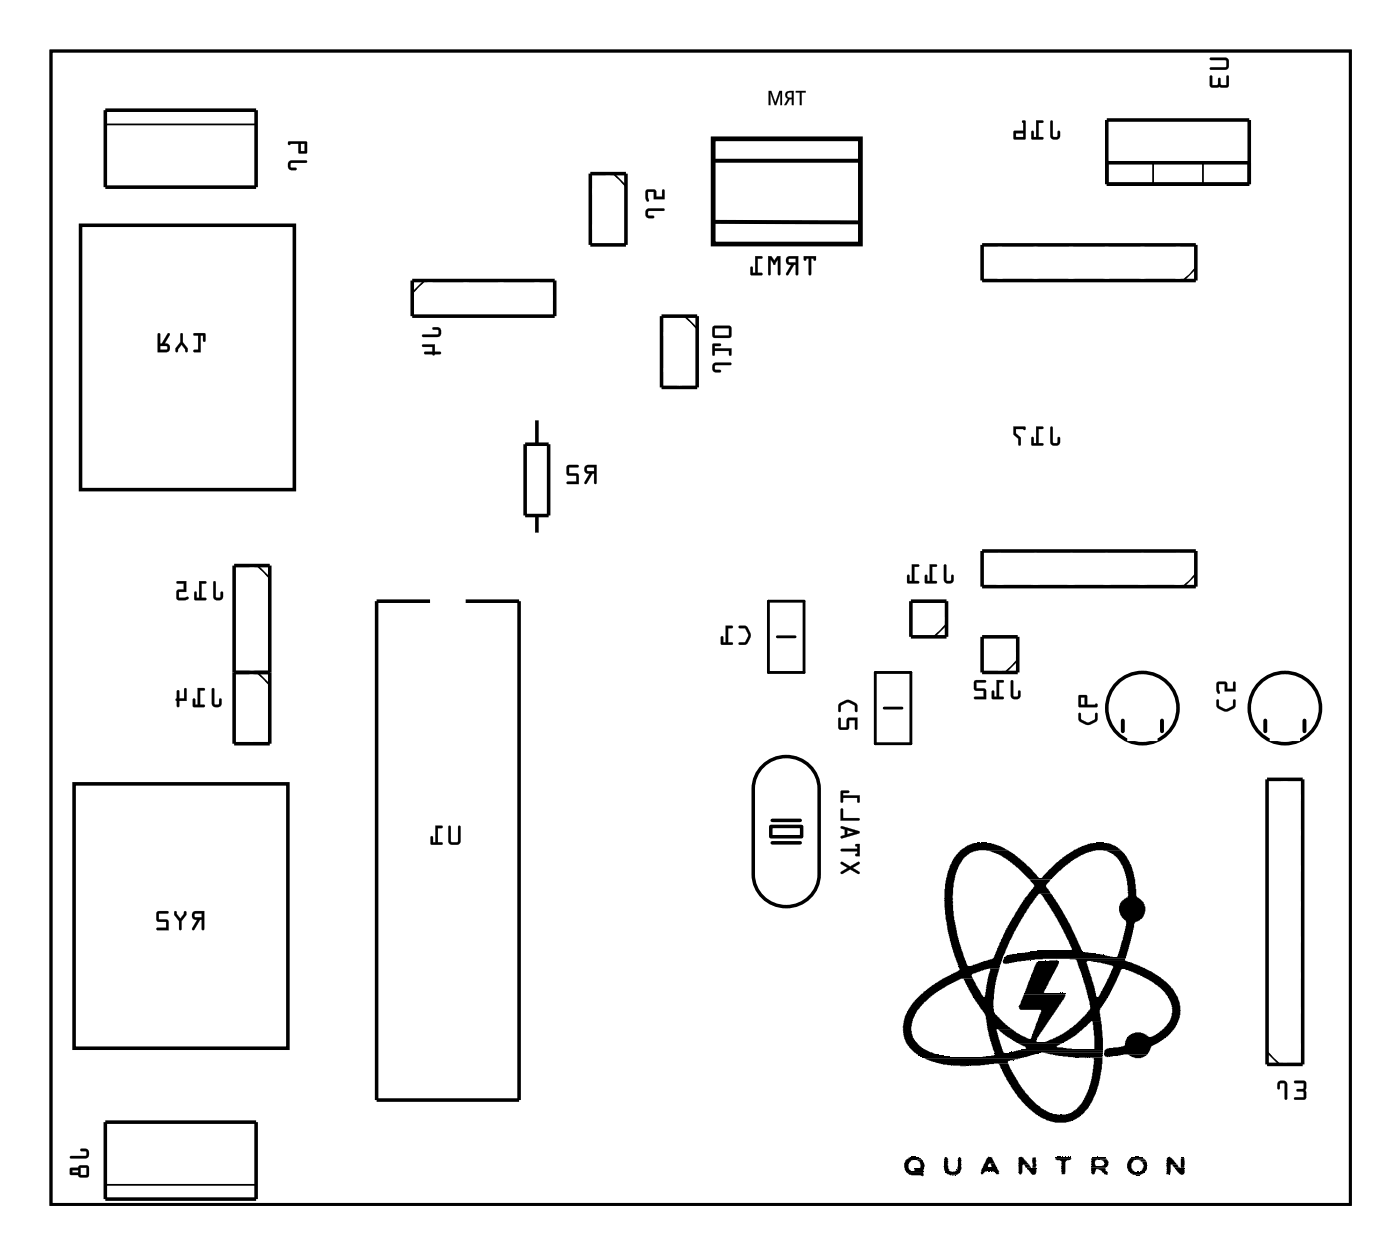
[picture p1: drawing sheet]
<svg xmlns="http://www.w3.org/2000/svg" width="100mm" height="90mm" viewBox="0 0 100 90" stroke-linecap="round" stroke-linejoin="round" font-family="sans-serif">
<path d="M3.6 3.6h92.7v82.3h-92.7zM54.8 42.9h2.5v5h-2.5zM55.4 45.4h1.3M62.4 47.9h2.6v5.1h-2.6zM63.1 50.5h1.2" fill="none" stroke="#000" stroke-width=".2"/>
<g fill="#000">
<path d="M65.4 75.2h1.5zM65.5 75.2h1.6zM65.6 75.2l1.6 .1zM65.6 75.3h1.8zM69 76h.1zM68.7 69.8h.7l.8 1.3h-.8zM69.7 60l.1 .1zM67.9 75.9l2 .1h-1.4zM70 60l.1 .1zM70.2 60v.1zM70.3 60v.1zM69.5 60.1h1.1z"/>
<path d="M68.5 60.6l.8-.5h1.4l1.1 .5h-2l-.6 .2-.5 .4-.5 .8-.2 .9-.1 .8 .1 1.6 .4 1.9 .6 1.7h-.6l-.1-.1-.8-2.5-.1-1.4v-1.5l.2-1.3 .4-.9zM69.4 71.1h1.5zM69.5 71.1h1.4l-.1 .8 .2 .4 .7 .8 .4 .2-1 .1 .3 1.3 .2 .4h-.7l-.4-1.3-.2-1.5zM70.6 69h.7v.1l-.3 .9-.1 1.1h-.7l.2-1.3 .2-.6zM65.3 71.3l.6-.6 .8-.6 1.7-.9v-.3h2.9v.1h-.8l-.5 .2-.7 .3v.1l.1 .2h-.9l-1 .5-1.1 .7-1 1-.3 .6-.1 .6 .1 .8 .6 .7 1 .5h-1.3l-.6-.5-.3-.6-.1-.9 .1-.8 .3-.5zM70.3 60.6h1.6l1.3 1 1 1h-.9l-.7-.8-.8-.5-.6-.4zM71.2 75.8h.7l.2 .6 .8 1.2 1.3 1.4 .7 .3 .7 .2h-1.7l-.4-.4-1.1-1.2-.6-.9zM71.2 73.4h1l.3 .2 .9 .5h-1.3l-.5-.4zM65.9 75.4l6.9 .1-.9 .1v.2l-4.1 .2-1-.2zM73.5 67.8h.1zM69.9 75.4l1-.2 .1-.1h2.8l-.8 .3zM72.1 74.1h1.8z"/>
<path d="M72.2 74.1h1.7l.1 .2h-1.6zM73.4 62.7h1.5l-.3 .4v.2l.3 .4-.9 .1-.5 .7-1.5 2.6-.7 1.8h-2.1l1.7-.6 .9-2.1 .4-.8 .8-1.3h.1v-.1l.7-.8-.1-.2zM73.4 62.6l1.6 .1zM74.2 63.7h.8l.1 .1 1.2 2 .9 2h-.8l-.2-.8-.6-1.2zM74.8 68.5l.6-.1v.1zM74.2 68.5h1.3zM74 68.5l1.5 .1zM73.9 68.6h1.6l-.1 .3-1 1.8 .1 .1h.5h-1.9zM75.6 79.5h.1zM72.6 74.4h3.1l-.3 .2 1.5 .2h-3.9l.2-.1-.1-.1zM75.1 70.8h.8zM73 70.9h3l-.1 .4-.3 .3-1.7 2.5h-.5l.2-.1 .6-2h-1.4l-.2-.3 .2-.2z"/>
<path d="M76.7 75.4h.1zM76.8 75.4h.1zM74.1 79.5l2.9 .1-.6 .4h-1.2l-.6-.1zM72.9 67.9h4.7l.2 .1zM72 68h6.5l.1 .1zM78.2 60l.3 .1zM77.9 72.8h.6l.2 2h-.8h.1v-1zM76.9 75.4h1.7h-1.2zM77.9 75.4h.7v.5l-.3 1.5-.5 1.2-.2 .4-.5 .5h-1.4l.7-.2 .2-.2h.1l.6-.7 .4-.8 .2-.9 .1-1.1v-.2zM72.2 75l.4-.1h6.1v.1h-4.4zM74.4 75h4.3v.3l-.1 .1h-2.1l-1.3-.2zM78.6 60l.1 .1z"/>
<path d="M78 60.1h1zM71.7 68.2l.1-.1h7.2l.3 .1zM74.4 74.3l1.3-.6 1.3-.9 .8-.9-.2-.8h1.4l-.6 .9 .1 .8h-.7l-1 .9-.9 .6zM77.6 71.1h1.4zM74.8 62l1.2-1.1 .9-.5 .7-.2 1.5-.1 .5 .2 .3 .3h-1.8l-.7 .2-.8 .4-.7 .5-.9 .9h-.8zM78.7 60.6h1.3l.3 .4 .5 1.1 .2 1.8 .6 .4 .1 .3-.1 .7-.7 .6-.1 .6-.5 1.7h-.7l.5-1.2 .2-1.2v-.2l-.4-.3-.1-.3 .1-.6 .3-.3 .2-.1 .1-.1-.2-1.3-.2-.8-.4-.7-.3-.2zM76.3 68.3h3.9l.1 .2h-2.8v.1l.7 2.5h-.6l-.2-.9-.6-1.8zM71.6 68.3h8.7h-5.9l-1.9 .2-.8 .2h-.1l-.1-.2zM77.8 68.5h2.5l1 .3 .4 .3h-1.7l-1 2h-.7l.8-1.5 .3-.7zM80.4 73.9l.6-.3h.4l.4 .1 .1 .2zM80.2 69.1h1.6l1 .5 .9 1 .4 .8 .1 1-.4 .8-.6 .7h-1.1l.9-.6 .5-.6 .1-.9-.3-.8-.6-.6-.6-.4-.8-.5zM80.5 75.2h1.3l-.4 .2h-.4z"/>
<path d="M78.8 74.9l.3-.2 1.1-.1v-.4l.2-.2h2.7l-.6 .4a.95 .95 0 0 0-.6 .7l-1.8 .1-1.1 .2a.23 .23 0 0 1-.2-.4zM65.1 82.7h.1zM65 82.4l.2 .1zM65.2 82.7h.1zM65.3 83.2l.1 .1zM64.9 82.5h.7zM64.6 82.6h.2v-.1h.8l.1 .2h-.7l-.2 .3v.3l.2 .2h-.4l-.1-.3v-.3zM65.4 82.7h.4l.1 .3v.3h-.3l.1-.2-.1-.3zM64.6 83.6h1.2l.1 .2h-.9zM65.2 83.3h.7v.1l-.1 .1h-.6zM64.6 83.5l1.3 .1zM65.2 83.3h.7z"/>
<path d="M67.4 82.5h.1l.1 .1v.5l.1 .3 .2 .2h-.5l-.1-.2v-.8zM67.9 83.7l.2 .1h-.2zM67.5 83.6h.9l-.1 .1-.6 .1zM68.4 82.5l.1 .1 .1 .1-.1 .8-.6 .1 .4-.2v-.7zM67.4 83.6h1.1zM70.5 82.5h.3l.2 .4h-.5v.3h-.4zM70.6 82.9h.4l.1 .3h-.4zM70.1 83.2h1zM70 83.2h1.1l.1 .3h-.8h-.2l-.1 .2h-.1zM70.8 83.5h.4l.1 .2h-.3v-.1zM72.7 82.5h.3l.1 .2 .3 .3-.5 .1v.5l-.1 .1-.2-.1v-1zM73 83h.4l.1 .2h-.4z"/>
<path d="M73.6 82.5h.3v.7h-.3l.1-.2-.1-.1zM73.2 83.2l.7 .1zM73.3 83.3h.6v.4h-.3zM75.6 82.4v.1zM75.3 82.5h.7zM76 82.5h.4zM75.3 82.5l1.1 .1zM75.3 82.6h1.1v.1h-.3l-.1 .1-.1 .9h-.2v-.9l-.4-.1zM78.3 82.7h.1zM78.3 82.5h.4zM77.9 82.5l.9 .1zM77.8 82.6h1l.1 .1h-.7l-.1 .1v.3l.1 .1h-.4z"/>
<path d="M78.3 83.3h.5v.2l.2 .1v.1h-.3l-.2-.3zM77.8 83.2h1.1l-.1 .1h-.6l-.1 .4h-.2l-.1-.1zM77.8 83.2h1.1zM78.5 82.7h.5l.1 .2-.1 .3h-.7l.4-.1 .1-.1-.1-.3zM81 82.4l.1 .1zM81.1 83.7l.2 .1zM80.8 82.5h.6zM80.7 82.5l.8 .1zM80.6 82.6h.9h.1l-.8 .1-.1 .2v.4l.3 .3h-.5l-.1-.3v-.4zM80.6 83.6h1l-.2 .1-.4 .1zM80.6 83.6h1zM81.3 83.5l.3 .1z"/>
<path d="M81.2 82.7h.5v.1h-.3zM81.4 82.8h.4v.1v.5l-.1 .1h-.3l.2-.3zM83.3 82.5h.2l.4 .4v.1h-.4v.6l-.2 .1h-.1v-1zM83.6 83h.4v.2h.2h-.5zM84.3 82.5h.1zM84.2 82.5l.2 .1zM84.2 82.6h.3l-.1 .6h-.2zM83.8 83.2l.7 .1zM83.8 83.3h.7l-.1 .4h-.3z"/>
<path d="M20.6 11.5v.5l.2 .1h.3l.1-.1h-.1l-.4-.1 .1-.3h1l.1-.1-.1-.1h-1zM20.6 10.1v.2h.1h.6v.6h.6l-.1-.8zM21.5 10.3h.2v.5h-.2z"/>
<path d="M20.6 11.5l-.1 .2 .1 .4h.5a.1 .1 0 0 0 .1-.1 .1 .1 0 0 0-.1-.1h-.4v-.3h1.1a.1 .1 0 0 0 .1-.1 .1 .1 0 0 0-.1-.1h-1zM20.6 11.5l.2-.1h1l.1 .1-.1 .1h-1l-.1 .3 .4 .1v.1h-.3l-.2-.1zM20.6 10.1l-.1 .2a.09 .09 0 0 0 .1 0 .09 .09 0 0 0 .1 0h.6v.6h.6l-.1-.8zM20.6 10.1h1.2l.1 .8h-.6v-.7h-.6l-.1 .1zM21.5 10.3h.2v.5h-.2zM21.4 10.2v.6h.3v-.6z"/>
<path d="M46.1 14.9l-.1 .5 .3 .2 .3-.1h.1l-.1-.1h-.4l.1-.4h1l.1-.1h-.1h-1zM46.1 13.6l-.1 .5a.15 .15 0 0 0 .1 .2 .15 .15 0 0 0 .2-.1l-.1-.5h.4v.5h.8v-.6h-.2v.4h-.4v-.4l-.1-.1z"/>
<path d="M46.1 14.9l-.1 .2 .1 .4 .5 .1a.1 .1 0 0 0 .1-.1 .1 .1 0 0 0-.1-.1l-.4-.1v-.2l1.1-.1a.1 .1 0 0 0 .1-.1 .1 .1 0 0 0-.1-.1h-1zM46.1 14.9h.2h1h.1l-.1 .1h-1l-.1 .4 .4 .1h-.3l-.2-.1zM46.1 13.5l-.1 .6 .1 .2a.1 .1 0 0 0 .1 .1 .11 .11 0 0 0 .1-.2l-.1-.5h.4v.5h.8v-.6a.1 .1 0 0 0-.1-.1 .1 .1 0 0 0-.1 .1v.4h-.4v-.4l-.1-.1zM46.1 13.6l.6-.1 .1 .1v.4h.4v-.4l.1-.1 .1 .7h-.8v-.5h-.4l.1 .6-.2 .1-.1-.3z"/>
<path d="M56.8 6.5v.1h.2v.9h.2v-.9h.3v-.1zM56.1 6.6a.29 .29 0 0 0 .1 .4l-.3 .5h.2l.2-.4h.2v.4h.1v-1zM56.2 6.6h.3v.4l-.3-.1zM54.8 6.5v1h.1v-.9l.3 .9h.2l.3-.9-.1 .9h.2v-1h-.2l-.3 .8-.3-.8z"/>
<path d="M56.7 6.5v.1h.3v.9h.2v-.9h.3v-.1zM56.8 6.5h.7v.1h-.3v.9h-.2v-.9h-.2zM56.1 6.5a.28 .28 0 0 0 .1 .5l-.3 .5h.2l.2-.4h.2v.4h.1v-1zM56.1 6.6l.5-.1v1h-.1v-.4h-.2l-.2 .4h-.2l.3-.5h-.1a.28 .28 0 0 1 0-.4zM56.2 6.6h.3v.4l-.3-.1zM56.2 6.6v.3l.3 .1v-.4zM54.8 6.5v1h.1v-.9l.3 .9h.2l.3-.9-.1 .9h.2v-1h-.2l-.3 .8-.3-.8zM54.8 6.5h.2l.3 .8 .3-.8h.2v1h-.2l.1-.9-.3 .9h-.2l-.3-.9v.9h-.1z"/>
<path d="M57.3 18.3l.1 .3h.1v-.2h.2v1.1l.1 .1v-1.2h.2v.2h.1l.1-.3zM56.1 18.3a.32 .32 0 0 0 0 .4 .32 .32 0 0 0 .3 .2l-.3 .7h.1l.4-.7h.1v.6l.2 .1v-1.3zM56.3 18.5l.4-.1v.3h-.4zM54.8 18.3v1.3l.2-.1v-1l.1 .2a.11 .11 0 0 0 .1 .2 .11 .11 0 0 0 .1-.2l.2-.2v1l.1 .1v-1.3h-.2l-.2 .3-.2-.3zM53.9 18.3v1.1h-.2v-.3l-.1-.1-.1 .6h.8v-.1l-.3-.1v-1h.3l.1-.1z"/>
<path d="M57.3 18.3v.2a.1 .1 0 0 0 .1 .1 .11 .11 0 0 0 .1-.2h.2v1.1a.1 .1 0 0 0 .1 .1 .1 .1 0 0 0 .1-.1l-.1-1.1h.2a.11 .11 0 0 0 0 .2 .11 .11 0 0 0 .2-.1v-.2zM57.3 18.3h.9l-.1 .3-.1-.2h-.2v1.2l-.1-.1v-1.1h-.2l-.1 .2zM56.1 18.3a.32 .32 0 0 0 0 .4 .32 .32 0 0 0 .3 .2l-.3 .6a.1 .1 0 0 0 0 .1 .1 .1 0 0 0 .1 0l.4-.7h.1v.6a.1 .1 0 0 0 .1 .1 .1 .1 0 0 0 .1-.1v-1.2h-.6zM56.1 18.3h.8v1.3l-.1-.1v-.6h-.2l-.4 .7h-.1l.3-.7a.31 .31 0 0 1-.3-.2 .31 .31 0 0 1 0-.4zM56.3 18.5l.4-.1v.3h-.4zM56.2 18.5l.1 .2h.5v-.3zM54.8 18.3v1.2a.1 .1 0 0 0 .1 .1 .1 .1 0 0 0 .1-.1v-1l.1 .2a.11 .11 0 0 0 .1 .2 .11 .11 0 0 0 .1-.2l.2-.2v1a.1 .1 0 0 0 .1 .1 .1 .1 0 0 0 .1-.1v-1.2h-.3l-.2 .3-.2-.3zM54.8 18.3h.2l.2 .3 .2-.3h.2v1.3l-.1-.1v-1l-.3 .4-.3-.4v1v.1h-.1zM53.8 18.3l.1 1.1h-.2v-.3a.1 .1 0 0 0-.1-.1 .1 .1 0 0 0-.1 .1v.5h.8a.1 .1 0 0 0 .1-.1 .1 .1 0 0 0-.1-.1h-.3v-1h.3a.1 .1 0 0 0 .1 0 .1 .1 0 0 0-.1-.1zM53.9 18.3h.5l-.1 .1h-.3v1.1h.3v.1h-.8l.1-.6 .1 .1v.4h.2z"/>
<path d="M74.9 8.6v1.1a.36 .36 0 0 0 .3 .3 .36 .36 0 0 0 .4-.3v-.3l-.1-.1-.1 .1v.3h-.3v-1zM73.9 8.6v1.2h-.2v-.4l-.1-.1-.1 .6h.9v-.1h-.3v-1h.3v-.2zM72.9 8.6l.1 .7-.7 .1v.5h.8v-1.2v-.1zM72.4 9.5h.6v.3h-.6z"/>
<path d="M74.9 8.6v1.1a.37 .37 0 0 0 .3 .3 .37 .37 0 0 0 .4-.3v-.3a.1 .1 0 0 0-.1-.1 .1 .1 0 0 0-.1 .1v.3h-.3v-1zM74.9 8.6l.2 .1v1l.3 .1 .1-.5 .1 .1v.3a.35 .35 0 0 1-.4 .2 .35 .35 0 0 1-.3-.2zM73.9 8.6v1.2h-.2v-.4a.1 .1 0 0 0-.1-.1 .1 .1 0 0 0-.1 .1l.1 .5 .7 .1a.1 .1 0 0 0 .1-.1 .1 .1 0 0 0-.1-.1h-.2v-1h.2a.1 .1 0 0 0 .1-.1 .1 .1 0 0 0-.1-.1zM73.9 8.6h.5v.1l-.3 .1v1h.3v.1h-.8v-.6l.1 .1v.4h.2zM72.9 8.6l.1 .7h-.7v.6h.8l.1-1.2-.1-.1zM72.9 8.6l.2 .1v1.2h-.8v-.5l.7-.1zM72.4 9.5h.6v.3h-.6zM72.4 9.5v.3h.6v-.3z"/>
<path d="M86.3 4.1v.2h1.1l.1 .1-.1 .4h-1l-.1 .1v.1h1.1l.2-.2v-.5l-.1-.2zM86.3 5.4v.7l.1 .1h.6h.5l.1-.1v-.7l-.1 .1v.6l-.4-.1-.1-.4v-.1l-.1 .1-.1 .4-.4 .1v-.7z"/>
<path d="M86.3 4.1v.2h1.1v.1v.4h-1a.1 .1 0 0 0-.1 .1 .1 .1 0 0 0 .1 .1h1.1l.1-.2v-.4v-.2l-.2-.1zM86.3 4.1h1.2l.1 .2v.5l-.2 .2h-1.1v-.1l.1-.1h1l.1-.4-.1-.1h-1.1zM86.3 5.4v.7l.1 .2 .6-.1h.5l.1-.1v-.6a.1 .1 0 0 0-.1-.1 .1 .1 0 0 0-.1 .1l.1 .6-.4-.1-.1-.4a.1 .1 0 0 0 0-.1 .1 .1 0 0 0-.1 .1l-.1 .4-.4 .1v-.7zM86.3 5.4h.1v.7l.4-.1 .1-.4h.1l.1 .4 .4 .1v-.6l.1-.1v.7l-.1 .1h-.5h-.6l-.1-.1z"/>
<path d="M3.6 3.6v82.3h92.7v-82.3zM3.6 3.6h92.7v82.3h-92.7z"/>
<path d="M11.3 23.8l-.1 1.3h.6a.32 .32 0 0 0 .3-.4 .32 .32 0 0 0-.4-.2l.4-.6a.1 .1 0 0 0 0-.1 .1 .1 0 0 0-.2 0l-.4 .7h-.1v-.7zM11.3 23.8h.1v.7h.1l.4-.7h.2l-.4 .7a.31 .31 0 0 1 .4 .2 .31 .31 0 0 1-.3 .4h-.6zM11.4 24.7h.5v.2h-.5zM11.4 24.7v.2h.5v-.2zM12.9 23.8v.6l-.4 .4v.2a.1 .1 0 0 0 .1 .1 .1 .1 0 0 0 .1-.1v-.1l.3-.3 .2 .3v.1a.1 .1 0 0 0 .1 .1 .1 .1 0 0 0 .1-.1v-.2l-.4-.4v-.6zM12.9 23.8h.1v.6l.4 .4-.1 .3h-.1v-.2l-.2-.3-.3 .3v.2h-.2v-.3l.4-.4zM13.8 23.8v.1h.3v1h-.2a.1 .1 0 0 0-.1 .1 .1 .1 0 0 0 .1 .1h.4v-1.2h.2v.4a.1 .1 0 0 0 .1 .1 .1 .1 0 0 0 .1-.1l-.1-.6zM13.8 23.8h.8v.6l-.1-.1v-.4h-.2v1.2h-.5v-.2h.3v-1h-.3z"/>
<path d="M11.3 23.8l-.1 1.3h.6a.31 .31 0 0 0 .3-.4 .31 .31 0 0 0-.4-.2l.4-.7h-.1l-.5 .7h-.1v-.7zM11.4 24.7h.5v.2h-.5zM12.9 23.8v.6l-.4 .4v.3h.2v-.2l.3-.3 .2 .3v.2h.1l.1-.3-.4-.4v-.6zM13.8 23.8v.1h.3v1h-.3v.2h.5v-1.2h.2v.4l.1 .1v-.6z"/>
<path d="M30.1 23.9l.1 .1h1a.36 .36 0 0 0 .3-.3 .36 .36 0 0 0-.3-.4h-.3l-.1 .1 .1 .1h.4l-.1 .3zM30.1 24.6v.1h.7v.4h-.5v.1l.5 .1h.1h.1l.4-.1v-.1h-.4v-.5z"/>
<path d="M30.1 23.9l.1 .1h1a.37 .37 0 0 0 .3-.3 .37 .37 0 0 0-.3-.4h-.3a.1 .1 0 0 0-.1 .1 .1 .1 0 0 0 .1 .1h.3v.3zM30.1 23.9l1.1-.1 .1-.3-.5-.1 .1-.1h.3a.35 .35 0 0 1 .3 .4 .35 .35 0 0 1-.3 .3h-1zM30.1 24.6v.1h.7v.4h-.5a.1 .1 0 0 0-.1 .1 .1 .1 0 0 0 .1 .1h.5a.09 .09 0 0 0 .1 0 .09 .09 0 0 0 .1 0h.4a.1 .1 0 0 0 .1-.1 .1 .1 0 0 0-.1-.1h-.4v-.6zM30.1 24.6h.9v.5h.4v.1h-.4l-.1 .1-.1-.1h-.5v-.1h.5v-.4h-.7z"/>
<path d="M41.8 33.2a.32 .32 0 0 0-.1 .4 .32 .32 0 0 0 .3 .2l-.3 .7h.1l.4-.7h.2v.6l.1 .1v-1.4zM41.9 33.3h.5v.3h-.5zM40.5 33.2l-.1 .6 .2 .1h.5v.4h-.6l-.1 .2h.9l-.1-.7-.6-.1v-.4h.6l.1-.1z"/>
<path d="M41.7 33.2a.32 .32 0 0 0 0 .4 .32 .32 0 0 0 .3 .2l-.3 .6a.1 .1 0 0 0 0 .1 .1 .1 0 0 0 .1 0l.4-.7h.2v.6a.1 .1 0 0 0 .1 .1 .1 .1 0 0 0 .1-.1v-1.3h-.7zM41.8 33.2l.7-.1v1.4l-.1-.1v-.6h-.2l-.4 .7-.1-.1 .4-.6a.31 .31 0 0 1-.4-.2 .31 .31 0 0 1 .1-.4zM41.9 33.4l.5-.1v.3h-.5zM41.9 33.3v.3h.5v-.3zM40.4 33.2v.7h.7v.4h-.6a.1 .1 0 0 0-.1 .1 .1 .1 0 0 0 .1 .1h.8l-.1-.7-.6-.1v-.4h.6a.1 .1 0 0 0 .1-.1 .1 .1 0 0 0-.1-.1zM40.5 33.2h.8l-.1 .1h-.6v.4l.6 .1 .1 .7-.9-.1 .1-.1h.6v-.4h-.5l-.2-.1z"/>
<path d="M50.9 25.9l-.1 .5 .3 .1h.3v-.1l-.4-.1v-.3h1.1l.1-.1-.1-.1h-1zM50.8 24.5l.1 .9 .1-.1v-.3h1v.3h.2v-.5h-1.2v-.1h.4v-.2zM50.9 23.3l-.1 .6 .1 .2h1.1l.1-.1 .1-.6-.1-.2zM51 23.4h1v.5h-1z"/>
<path d="M50.9 25.9l-.1 .2 .1 .4 .4 .1a.1 .1 0 0 0 .1-.1 .1 .1 0 0 0-.1-.1l-.3-.1v-.2l1.1-.1a.1 .1 0 0 0 .1-.1 .1 .1 0 0 0-.1-.1h-1zM50.9 25.9h.2h1h.1l-.1 .1h-1.1v.3l.4 .2h-.3l-.3-.1zM50.8 24.5v.8a.1 .1 0 0 0 .1 .1 .1 .1 0 0 0 .1-.1v-.3h1v.3a.1 .1 0 0 0 .1 .1 .1 .1 0 0 0 .1-.1v-.5h-1.2v-.1h.3a.1 .1 0 0 0 .1-.1 .1 .1 0 0 0-.1-.1zM50.8 24.5h.6v.2h-.4v.1h1.2l-.1 .5h-.1v-.3h-1v.3h-.1zM50.8 23.3v.6l.1 .2h1.1l.2-.1v-.6l-.1-.2zM50.9 23.3l1.1-.1 .2 .2-.1 .6-.1 .1h-1.1l-.1-.2zM51 23.4h1v.5h-1zM51 23.4v.5h1v-.5z"/>
<path d="M74.9 30.4v1.1a.36 .36 0 0 0 .3 .3 .36 .36 0 0 0 .4-.3v-.3l-.1-.1-.1 .1v.4l-.3-.1v-1zM73.9 30.4v1.2h-.2v-.4h-.1l-.1 .5 .9 .1v-.2h-.3v-1h.3v-.1zM72.3 30.4v.6l.3 .3v.4l.1 .1 .1-.6-.4-.3v-.3h.6l.1 .1v-.2z"/>
<path d="M74.9 30.4v1.1a.37 .37 0 0 0 .3 .3 .37 .37 0 0 0 .4-.3v-.3a.1 .1 0 0 0-.1-.1 .1 .1 0 0 0-.1 .1v.4h-.3v-1.1zM74.9 30.4l.2 .1v1l.3 .1 .1-.4h.1v.3a.35 .35 0 0 1-.4 .3 .35 .35 0 0 1-.3-.3zM73.9 30.4v1.2h-.2v-.4a.1 .1 0 0 0-.1-.1 .1 .1 0 0 0-.1 .1l.1 .5 .7 .1a.1 .1 0 0 0 .1-.1 .1 .1 0 0 0-.1-.1h-.2v-1h.2a.1 .1 0 0 0 .1-.1 .1 .1 0 0 0-.1-.1zM73.9 30.4l.5 .1v.1h-.3v1h.3v.2l-.8-.1v-.5h.1v.4h.2zM72.3 30.4v.6l.3 .3v.4a.1 .1 0 0 0 .1 .1 .1 .1 0 0 0 .1-.1v-.5l-.4-.3v-.3h.6l.1 .1v-.2zM72.3 30.4l.8 .1v.1h-.1h-.6v.3l.4 .3-.1 .6-.1-.1v-.4l-.3-.3z"/>
<path d="M15.1 49.1v1a.36 .36 0 0 0 .4 .3 .36 .36 0 0 0 .3-.3v-.3h-.1h-.1v.4h-.3v-1.1zM14.1 49v1.2h-.2v-.4h-.1v.6h.8v-.2h-.3v-1h.3v-.1zM12.6 49.2v.6l-.1 .1 .2 .5h.1v-.4h.5v-.9h-.2v.7h-.3v-.6z"/>
<path d="M15.1 49.1v1a.37 .37 0 0 0 .4 .3 .37 .37 0 0 0 .3-.3v-.2a.1 .1 0 0 0-.1-.1 .1 .1 0 0 0-.1 .1v.3h-.3v-1.1zM15.1 49.1h.2v1.1h.3l.1-.4h.1v.3a.35 .35 0 0 1-.3 .3 .35 .35 0 0 1-.4-.3zM14.1 49v1.2h-.2v-.3a.1 .1 0 0 0-.1-.1 .1 .1 0 0 0-.1 .1l.1 .5h.7a.1 .1 0 0 0 .1-.1 .1 .1 0 0 0-.1-.1h-.2v-1h.2a.1 .1 0 0 0 .1-.1 .1 .1 0 0 0-.1-.1zM14.1 49l.5 .1v.1h-.3v1h.3v.2h-.8v-.6h.1v.4h.2zM12.6 49.2v.6a.09 .09 0 0 0-.1 .1 .09 .09 0 0 0 .1 .1v.3a.1 .1 0 0 0 .1 .1 .1 .1 0 0 0 .1-.1v-.3h.5v-.9a.1 .1 0 0 0-.1-.1 .1 .1 0 0 0-.1 .1v.7h-.3v-.6zM12.6 49.2l.2 .1v.5h.3v-.7h.1h.1v.9h-.5v.3l-.1 .1-.2-.5 .1-.1z"/>
<path d="M15.2 41.5v1a.36 .36 0 0 0 .4 .3 .36 .36 0 0 0 .3-.3v-.3h-.1h-.1v.4h-.3v-1.1zM14.2 41.4v1.2h-.2v-.4h-.1v.5l.8 .1v-.2h-.3v-1h.3v-.1zM12.6 41.5v.1h.5v.4l-.5 .1v.6l.2 .1h.4a.15 .15 0 0 0 .2 0 .16 .16 0 0 0-.1-.3l-.5 .1v-.4h.5v-.8z"/>
<path d="M15.2 41.4v1.1a.37 .37 0 0 0 .4 .3 .37 .37 0 0 0 .3-.3v-.2a.1 .1 0 0 0-.1-.1 .1 .1 0 0 0-.1 .1v.3h-.3v-1.1zM15.2 41.5h.2v1.1h.3l.1-.4h.1v.3a.35 .35 0 0 1-.3 .3 .35 .35 0 0 1-.4-.3zM14.2 41.4v1.2h-.2v-.3a.1 .1 0 0 0-.1-.1 .1 .1 0 0 0-.1 .1l.1 .5h.7a.1 .1 0 0 0 .1-.1 .1 .1 0 0 0-.1-.1h-.2v-1h.2a.1 .1 0 0 0 .1-.1 .1 .1 0 0 0-.1-.1zM14.2 41.4l.5 .1v.1h-.3v1h.3v.2l-.8-.1v-.5h.1v.4h.2zM12.6 41.4v.2h.5v.4l-.5 .1v.6l.2 .1 .6-.1a.1 .1 0 0 0 .1-.1 .11 .11 0 0 0-.2-.1l-.5 .1v-.4h.5v-.8zM12.6 41.5l.7-.1v.8h-.6v.4l.7-.1v.1v.1l-.6 .1-.2-.1v-.6l.5-.1v-.4h-.5z"/>
<path d="M32 58.9v1.2l.1 .1h.6l.1-.2v-1.1h-.1v1.1h-.5h-.1v-1.1zM31 58.9v1.1h-.1v-.3l-.1-.1-.1 .6h.8v-.1l-.3-.1v-1h.3l.1-.1z"/>
<path d="M32 58.9v1.1v.1l.2 .1h.5l.1-.1 .1-1.2a.1 .1 0 0 0-.1 0 .1 .1 0 0 0-.1 0v1.1h-.5v-1.1zM32 58.9h.1v1.1l.1 .1 .5-.1v-1.1h.1v1.1l-.1 .2h-.6l-.1-.1zM31 58.9v1.1h-.1v-.3a.1 .1 0 0 0-.1-.1 .1 .1 0 0 0-.1 .1v.5h.8a.1 .1 0 0 0 .1-.1 .1 .1 0 0 0-.1-.1h-.3v-1h.3a.1 .1 0 0 0 .1-.1 .1 .1 0 0 0-.1 0zM31 58.9h.6l-.1 .1h-.3v1.1h.3v.1h-.8l.1-.6 .1 .1v.4h.2z"/>
<path d="M52.7 44.6v.2h.4l.3 .5-.3 .5h-.4v.1l.1 .1a.6 .6 0 0 0 .7-.6v-.3l-.2-.4-.2-.1zM51.7 44.6v1.2h-.1v-.4h-.1l-.1 .5 .8 .1v-.2h-.3v-1h.3l.1-.1z"/>
<path d="M52.7 44.6v.2h.4l.3 .5-.3 .5h-.3a.1 .1 0 0 0-.1 .1 .1 .1 0 0 0 .1 .1l.5-.1 .2-.6-.3-.7zM52.7 44.6l.5 .1 .3 .4a.83 .83 0 0 1-.3 .8l-.4 .1-.1-.1v-.1h.4l.2-.4v-.2l-.2-.4h-.4zM51.7 44.6v1.2h-.1v-.4a.1 .1 0 0 0-.1-.1 .1 .1 0 0 0-.1 .1v.5l.8 .1a.1 .1 0 0 0 .1-.1 .1 .1 0 0 0-.1-.1h-.3v-1h.3a.1 .1 0 0 0 .1-.1 .1 .1 0 0 0-.1-.1zM51.7 44.6l.6 .1-.1 .1h-.3v1h.3v.2l-.8-.1 .1-.5h.1v.4h.2z"/>
<path d="M59.9 50.1l-.1 .2v.5l.2-.1v-.4l.5-.2 .5 .2v.4l.1 .1v-.1a.6 .6 0 0 0-.5-.8h-.3zM59.8 51.2v.7l.1 .1h.6v-.7h.5v.7h.1v-.8h-.7v.7h-.4v-.7z"/>
<path d="M59.9 50.1l-.1 .6a.1 .1 0 0 0 .1 .1 .1 .1 0 0 0 .1-.1v-.4l.5-.2 .4 .2 .1 .4a.1 .1 0 0 0 .1 .1 .1 .1 0 0 0 .1-.1l-.1-.5-.5-.3h-.2zM59.9 50.2l.4-.3a.83 .83 0 0 1 .8 .4v.4v.1l-.1-.1v-.4l-.4-.2h-.2l-.4 .2-.1 .4v.1l-.1-.1v-.4zM59.8 51.2v.7l.1 .1h.6v-.7h.5v.6a.1 .1 0 0 0 .1 .1 .1 .1 0 0 0 .1-.1v-.7h-.8v.7h-.4v-.7zM59.8 51.2h.1v.7h.5v-.7h.7v.8h-.1v-.7h-.5v.7h-.6l-.1-.1z"/>
<path d="M67.3 40.3v1a.36 .36 0 0 0 .4 .3 .36 .36 0 0 0 .3-.3v-.3h-.1h-.1v.4h-.3v-1.1zM66.3 40.2v1.2h-.2v-.4h-.1v.5l.8 .1v-.2h-.3v-1h.3v-.1zM65 40.2v1.2h-.1v-.4h-.2v.5l.8 .1v-.2h-.3v-1h.3v-.1z"/>
<path d="M67.3 40.2v1.1a.37 .37 0 0 0 .4 .3 .37 .37 0 0 0 .3-.3v-.2a.1 .1 0 0 0-.1-.1 .1 .1 0 0 0-.1 .1v.3h-.3v-1.1zM67.3 40.3h.2v1.1h.3l.1-.4h.1v.3a.35 .35 0 0 1-.3 .3 .35 .35 0 0 1-.4-.3zM66.3 40.2v1.2h-.2v-.3a.1 .1 0 0 0-.1-.1 .1 .1 0 0 0-.1 .1l.1 .5h.7a.1 .1 0 0 0 .1-.1 .1 .1 0 0 0-.1-.1h-.2v-1h.2a.1 .1 0 0 0 .1-.1 .1 .1 0 0 0-.1-.1zM66.3 40.2l.5 .1v.1h-.3v1h.3v.2l-.8-.1v-.5h.1v.4h.2zM65 40.2v1.2h-.1v-.3a.1 .1 0 0 0-.1-.1 .1 .1 0 0 0-.1 .1v.5h.8a.1 .1 0 0 0 .1-.1 .1 .1 0 0 0-.1-.1h-.3v-1h.3a.1 .1 0 0 0 .1-.1 .1 .1 0 0 0-.1-.1zM65 40.2l.5 .1v.1h-.3v1h.3v.2l-.8-.1v-.5h.1l.1 .4h.1z"/>
<path d="M72.1 48.5v1.1a.36 .36 0 0 0 .3 .3 .36 .36 0 0 0 .4-.3v-.3l-.1-.1-.1 .1v.3h-.3v-1zM71.1 48.5v1.2h-.2v-.4l-.1-.1-.1 .6h.8v-.1h-.3v-1l.3-.1 .1-.1zM69.5 48.5v.6l.1 .1h.5v.5h-.6v.1h.8v-.7h-.7v-.4h.6l.1-.2z"/>
<path d="M72.1 48.5v1.1a.37 .37 0 0 0 .3 .3 .37 .37 0 0 0 .4-.3v-.3a.1 .1 0 0 0-.1-.1 .1 .1 0 0 0-.1 .1v.3h-.3v-1zM72.1 48.5l.1 .1 .1 1h.3l.1-.4 .1 .1v.3a.35 .35 0 0 1-.4 .2 .35 .35 0 0 1-.3-.2zM71.1 48.5v1.2h-.2v-.4a.1 .1 0 0 0-.1-.1 .1 .1 0 0 0-.1 .1v.5l.8 .1a.1 .1 0 0 0 .1-.1 .1 .1 0 0 0-.1-.1h-.3v-1h.3a.1 .1 0 0 0 .1-.1 .1 .1 0 0 0-.1-.1zM71.1 48.5h.5l-.1 .1h-.3v1.1h.3v.1h-.8l.1-.6 .1 .1v.4h.2zM69.5 48.5v.7h.6v.5h-.6a.1 .1 0 0 0-.1 .1 .1 .1 0 0 0 .1 .1h.8v-.8h-.7v-.4h.6a.1 .1 0 0 0 .1-.1 .1 .1 0 0 0-.1-.1zM69.5 48.5h.8l-.1 .1h-.6v.5h.7v.7h-.8v-.1h.7v-.5h-.6l-.1-.1z"/>
<path d="M76.9 50.8v.1a.6 .6 0 0 0 .6 .8l.3-.1 .4-.2 .1-.5h-.2v.4l-.5 .2-.5-.2v-.4zM76.9 49.6l.1 .8h1.3l-.1-.2h-.1h-.6v-.6zM77.1 49.7h.3v.5h-.3z"/>
<path d="M76.9 50.8v.6l.7 .3 .6-.3 .1-.5a.1 .1 0 0 0-.1-.1 .1 .1 0 0 0-.1 .1v.4l-.5 .2-.5-.2v-.4zM76.9 50.8l.2 .1v.4l.5 .2 .5-.2v-.4l.1-.1v.6l-.4 .2a.83 .83 0 0 1-.9-.3zM76.9 49.6l.1 .8h1.2l.1-.2a.09 .09 0 0 0-.1-.1 .09 .09 0 0 0-.1 .1h-.6v-.7zM76.9 49.6h.6v.6h.6h.1l.1 .2h-1.3zM77.1 49.7h.3v.5h-.3zM77.1 49.7v.5h.3v-.5z"/>
<path d="M86.8 49.9h-.1a.6 .6 0 0 0 .6 .8h.3l.4-.2 .1-.6h-.2v.4l-.5 .3-.5-.3v-.4zM86.8 48.6l-.1 .6a.15 .15 0 0 0 .1 .2 .15 .15 0 0 0 .2-.1l-.1-.5h.4v.5h.8v-.7h-.2v.5h-.4v-.4l-.1-.1z"/>
<path d="M86.8 49.9v.5l.6 .3 .6-.2 .1-.6a.1 .1 0 0 0-.1-.1 .1 .1 0 0 0-.1 .1v.4l-.5 .2-.5-.2v-.4zM86.8 49.9h.1v.4l.5 .3 .5-.3v-.4h.2v.5l-.5 .3a.83 .83 0 0 1-.8-.4zM86.8 48.6l-.1 .6 .1 .2a.1 .1 0 0 0 .1 .1 .11 .11 0 0 0 .1-.2l-.1-.5h.4v.5h.8v-.6a.1 .1 0 0 0-.1-.1 .1 .1 0 0 0-.1 .1v.4h-.4v-.4l-.1-.1zM86.8 48.6h.6l.1 .1v.4h.4v-.5h.1l.1 .7h-.8v-.5h-.4l.1 .6h-.1l-.1-.2z"/>
<path d="M13.8 65a.32 .32 0 0 0-.1 .4 .32 .32 0 0 0 .4 .2l-.4 .7h.1l.5-.7h.1v.6l.1 .1 .1-1.4zM13.9 65.1h.5v.3h-.5zM12.4 65v.2l.4 .5v.5l.1 .1v-.6l.4-.5v-.2h-.2v.2l-.2 .3-.3-.3v-.2zM11.2 65v.6l.1 .1h.5v.4h-.6v.2h.8v-.7l-.7-.1v-.4h.6l.1-.1z"/>
<path d="M13.8 65a.32 .32 0 0 0-.1 .4 .32 .32 0 0 0 .4 .2l-.4 .6a.1 .1 0 0 0 0 .1 .1 .1 0 0 0 .2 0l.4-.7h.1v.6a.1 .1 0 0 0 .1 .1 .1 .1 0 0 0 .1-.1v-1.3h-.6zM13.8 65l.8-.1-.1 1.4-.1-.1v-.6h-.1l-.4 .7h-.2l.4-.7a.31 .31 0 0 1-.4-.2 .31 .31 0 0 1 .1-.4zM13.9 65.2l.5-.1v.3h-.5zM13.9 65.1v.3h.5v-.3zM12.4 65v.2l.4 .5v.5a.1 .1 0 0 0 .1 .1 .1 .1 0 0 0 .1-.1l-.1-.5 .4-.5v-.2a.1 .1 0 0 0-.1-.1 .1 .1 0 0 0-.1 .1v.2l-.2 .3-.3-.3v-.2zM12.5 65h.1v.2l.3 .3 .2-.3v-.2h.2v.2l-.4 .5v.6l-.1-.1v-.5l-.4-.5zM11.2 65v.7h.6v.4h-.6a.1 .1 0 0 0-.1 .1 .1 .1 0 0 0 .1 .1h.8v-.7l-.7-.1v-.4h.6a.1 .1 0 0 0 .1-.1 .1 .1 0 0 0-.1-.1zM11.2 65h.8l-.1 .1h-.6v.4l.7 .1v.7h-.8v-.2h.7v-.4h-.6l-.1-.1z"/>
<path d="M60 61.5v.1l.4 .3-.4 .2v.2l.6-.3 .6 .3h.1v-.2l-.5-.2 .5-.3v-.2l-.7 .4zM60 60.5v.2h1.1v.2h-.1v.1h.3v-.8h-.3v.1h.1v.2zM60 58.9v.2h.2v.4l-.2 .1v.2l1.3-.4-.1-.2zM60.4 59.2l.5 .1-.5 .2zM60 57.7l-.1 .8 1.4-.1-.1-.1h-1.1v-.6zM60 56.4v.8h.1v-.3h1v.3h.2v-.5h-1.2v-.2h.4l.1-.1z"/>
<path d="M60 61.5v.1l.4 .3-.4 .2a.1 .1 0 0 0 0 .2 .1 .1 0 0 0 .1 0l.5-.3 .6 .3a.1 .1 0 0 0 .1 0 .1 .1 0 0 0 0-.2l-.5-.2 .5-.3a.1 .1 0 0 0 0-.1 .1 .1 0 0 0-.1-.1l-.6 .4-.5-.4zM60 61.5l.1-.1 .5 .4 .6-.4 .1 .2-.5 .3 .5 .2v.1l-.1 .1-.6-.3-.6 .3v-.2l.5-.2-.5-.3zM60 60.5l-.1 .1 .1 .1h1.1v.1a.11 .11 0 0 0-.1 .1 .11 .11 0 0 0 0 .1h.3v-.8h-.2a.1 .1 0 0 0-.1 .1 .1 .1 0 0 0 .1 0v.2zM60 60.5h1.1v-.2l-.1-.1h.3v.8h-.3l.1-.1v-.2h-1.1zM60 58.9v.2h.2v.4l-.2 .1v.2l1.3-.4-.1-.2zM60 58.9l1.2 .4 .1 .1-1.3 .4v-.2l.3-.1v-.4h-.3zM60.4 59.2l.5 .1-.5 .2zM60.4 59.2v.3l.5-.2zM60 57.6l-.1 .9h1.3a.1 .1 0 0 0 .1-.1 .1 .1 0 0 0-.1-.1h-1.1v-.6zM60 57.7h.1v.6h1.1l.1 .1-1.4 .1zM60 56.4l-.1 .7a.1 .1 0 0 0 .1 .1 .1 .1 0 0 0 .1-.1v-.2h1v.2a.1 .1 0 0 0 .1 .1 .1 .1 0 0 0 .1-.1v-.4h-1.2v-.2h.4a.1 .1 0 0 0 .1-.1 .1 .1 0 0 0-.1-.1zM60 56.4h.6l-.1 .1h-.4v.2h1.2v.5h-.2v-.3h-1v.3h-.1z"/>
<path d="M91.2 77.1l-.1 .5a.1 .1 0 0 0 .1 .1 .1 .1 0 0 0 .1-.1v-.4h.3v1.1a.1 .1 0 0 0 .1 .1 .1 .1 0 0 0 .1-.1v-1.1l-.3-.2zM91.2 77.1l.3-.1 .3 .2-.1 1.2-.1-.1v-1l-.3-.1v.4h-.1l-.1-.3zM92.3 77.1v.1h.7l-.1 .4h-.4a.1 .1 0 0 0-.1 .1 .1 .1 0 0 0 .1 .1h.4l.1 .4h-.6a.1 .1 0 0 0-.1 .1 .1 .1 0 0 0 .1 .1h.6l.1-.1v-.6l.1-.5-.2-.2zM92.3 77.1l.7-.1 .1 .2v.5v.5l-.1 .2-.7-.1 .1-.1h.6l-.1-.4h-.4v-.1v-.1h.4l.1-.4h-.7z"/>
<path d="M91.2 77.1l-.1 .2v.4l.2-.1v-.4l.3 .1v1l.1 .1 .1-1.2-.3-.2zM92.3 77.1v.1h.7l-.1 .4h-.4l-.1 .1 .1 .1h.4l.1 .4h-.6l-.1 .1 .7 .1 .1-.2v-.5v-.6l-.1-.1z"/>
<path d="M5 82.4l.1 .2h1a.36 .36 0 0 0 .3-.4 .36 .36 0 0 0-.3-.3h-.3l-.1 .1 .1 .1h.3v.3zM5 83.3v.5h.6l.2 .1h.4l.1-.1v-.6l-.1-.1h-.4l-.2 .1zM5.8 83.2h.4v.6h-.4zM5.2 83.4h.4v.2h-.4z"/>
<path d="M5 82.4l.1 .2h1a.37 .37 0 0 0 .3-.4 .37 .37 0 0 0-.3-.3h-.3a.1 .1 0 0 0-.1 .1 .1 .1 0 0 0 .1 .1h.3v.3zM5 82.4h1.1v-.3l-.4-.1 .1-.1h.3a.35 .35 0 0 1 .2 .3 .35 .35 0 0 1-.2 .4h-1zM5 83.3v.5h.6l.2 .1h.4l.1-.1 .1-.6-.2-.1h-.4l-.2 .1zM5 83.3h.6l.2-.2h.4l.1 .1v.6l-.1 .1h-.4l-.2-.1-.6-.1zM5.8 83.2h.4v.6h-.4zM5.7 83.2v.6h.5v-.6zM5.2 83.4h.4v.2h-.4zM5.1 83.4v.2h.5v-.2z"/>
</g>
<g fill="none" stroke="#000" stroke-width=".25">
<path d="M5.7 16.1h15.3v18.8h-15.3zM7.5 7.9h10.8v5.4h-10.8zM29.4 20h10.2v2.5h-10.2zM42.1 12.4h2.5v5.1h-2.5zM70 17.5h15.3v2.5h-15.3zM78.9 8.6h10.2v4.5h-10.2zM78.9 11.6h10.2M37.4 31.7h1.7v5h-1.7zM38.3 29.8v1.9M38.3 36.7v1.4M47.2 22.5h2.5v5.1h-2.5zM70 39.3h15.3v2.5h-15.3z"/>
<path d="M5.3 55.9h15.2v18.8h-15.2zM16.7 40.3h2.5v12.7h-2.5zM16.7 47.9h2.5M30.7 42.9h-3.8v35.5h10.1v-35.5h-3.8M54.2 54.8a2.36 2.36 0 0 1 2.6-.7 2.36 2.36 0 0 1 1.6 2.1v6.1a2.35 2.35 0 0 1-2.3 2.3 2.35 2.35 0 0 1-2.4-2.3v-6.1l.1-.5zM55 58.9h2.2v.7h-2.2zM55.1 58.5h2M65 42.9h2.5v2.5h-2.5zM70 45.4h2.6v2.5h-2.6zM90.4 55.6h2.5v20.3h-2.5zM7.5 80h10.8v5.5h-10.8zM55.1 60.1h2"/>
<circle cx="81.5" cy="50.5" r="2.54"/>
<circle cx="91.6" cy="50.5" r="2.54"/>
</g>
<g fill="none" stroke="#000" stroke-width=".13">
<path d="M7.5 8.9h10.8M30.3 20l-.9 .9M43.7 12.4l.9 .9M82.2 11.6v1.5M85.3 19.1l-.9 .9M85.8 11.6v1.5M48.8 22.5l.9 .9M18.3 40.3l.9 .9M18.3 47.9l.9 .9M67.5 44.5l-.9 .9M72.6 47l-.9 .9M85.3 40.9l-.9 .9"/>
<path d="M90.4 75l.8 .9M7.5 84.5h10.8"/>
</g>
<g fill="none" stroke="#000" stroke-width=".07">
<path d="M65.7 75.3h2M65.7 75.4h2.3M65.9 75.4h7M68.4 68.9h2.9M70.9 75.1h3M71.6 68.3h8.7M71.7 75.1h2.4M71.8 68.1h7M72 75h2.2M72.5 68h5.6M72.5 74.3h3.3M72.8 74.8h5.9"/>
<path d="M73 70.9h3M73.3 67.9h4.1M73.6 67.8h3.6M74 67.8h3.2M74 79.5h3.1M80.4 74h2.7"/>
</g>
<path d="M50.9 15.8l10.4 .1M50.9 11.5h10.4M80.1 51.4v.7M82.9 51.4v.7M90.2 51.4v.7M93 51.4v.7" fill="none" stroke="#000" stroke-width=".28"/>
<path d="M50.9 9.9h10.5v7.5h-10.5z" fill="none" stroke="#000" stroke-width=".34"/>
<circle cx="84" cy="40.5" r=".75" fill="#fff"/>
<circle cx="84" cy="40.5" r=".75" fill="none" stroke="#fff" stroke-width=".76" stroke-linecap="butt"/>
<circle cx="81.5" cy="40.5" r=".75" fill="#fff"/>
<circle cx="81.5" cy="40.5" r=".75" fill="none" stroke="#fff" stroke-width=".76" stroke-linecap="butt"/>
<circle cx="78.9" cy="40.5" r=".75" fill="#fff"/>
<circle cx="78.9" cy="40.5" r=".75" fill="none" stroke="#fff" stroke-width=".76" stroke-linecap="butt"/>
<circle cx="76.4" cy="40.5" r=".75" fill="#fff"/>
<circle cx="76.4" cy="40.5" r=".75" fill="none" stroke="#fff" stroke-width=".76" stroke-linecap="butt"/>
<circle cx="73.8" cy="40.5" r=".75" fill="#fff"/>
<circle cx="73.8" cy="40.5" r=".75" fill="none" stroke="#fff" stroke-width=".76" stroke-linecap="butt"/>
<circle cx="71.3" cy="40.5" r=".75" fill="#fff"/>
<circle cx="71.3" cy="40.5" r=".75" fill="none" stroke="#fff" stroke-width=".76" stroke-linecap="butt"/>
<circle cx="84" cy="18.7" r=".75" fill="#fff"/>
<circle cx="84" cy="18.7" r=".75" fill="none" stroke="#fff" stroke-width=".76" stroke-linecap="butt"/>
<circle cx="81.5" cy="18.7" r=".75" fill="#fff"/>
<circle cx="81.5" cy="18.7" r=".75" fill="none" stroke="#fff" stroke-width=".76" stroke-linecap="butt"/>
<circle cx="78.9" cy="18.7" r=".75" fill="#fff"/>
<circle cx="78.9" cy="18.7" r=".75" fill="none" stroke="#fff" stroke-width=".76" stroke-linecap="butt"/>
<circle cx="76.4" cy="18.7" r=".75" fill="#fff"/>
<circle cx="76.4" cy="18.7" r=".75" fill="none" stroke="#fff" stroke-width=".76" stroke-linecap="butt"/>
<circle cx="73.8" cy="18.7" r=".75" fill="#fff"/>
<circle cx="73.8" cy="18.7" r=".75" fill="none" stroke="#fff" stroke-width=".76" stroke-linecap="butt"/>
<circle cx="71.3" cy="18.7" r=".75" fill="#fff"/>
<circle cx="71.3" cy="18.7" r=".75" fill="none" stroke="#fff" stroke-width=".76" stroke-linecap="butt"/>
<circle cx="18" cy="41.6" r=".74" fill="#fff"/>
<circle cx="18" cy="41.6" r=".74" fill="none" stroke="#fff" stroke-width=".76" stroke-linecap="butt"/>
<circle cx="18" cy="44.1" r=".74" fill="#fff"/>
<circle cx="18" cy="44.1" r=".74" fill="none" stroke="#fff" stroke-width=".76" stroke-linecap="butt"/>
<circle cx="18" cy="46.7" r=".74" fill="#fff"/>
<circle cx="18" cy="46.7" r=".74" fill="none" stroke="#fff" stroke-width=".76" stroke-linecap="butt"/>
<circle cx="18" cy="49.2" r=".74" fill="#fff"/>
<circle cx="18" cy="49.2" r=".74" fill="none" stroke="#fff" stroke-width=".76" stroke-linecap="butt"/>
<circle cx="18" cy="51.7" r=".74" fill="#fff"/>
<circle cx="18" cy="51.7" r=".74" fill="none" stroke="#fff" stroke-width=".76" stroke-linecap="butt"/>
<path d="M15.6 10.3h1.5v1.6h-1.5z" fill="#fff"/>
<path d="M15.6 10.3h1.5v1.6h-1.5z" fill="none" stroke="#fff" stroke-width=".76" stroke-linecap="butt"/>
<circle cx="16.4" cy="11.1" r=".76" fill="#fff"/>
<circle cx="16.4" cy="11.1" r=".76" fill="none" stroke="#fff" stroke-width=".76" stroke-linecap="butt"/>
<circle cx="12.9" cy="11.1" r=".76" fill="#fff"/>
<circle cx="12.9" cy="11.1" r=".76" fill="none" stroke="#fff" stroke-width=".76" stroke-linecap="butt"/>
<circle cx="9.4" cy="11.1" r=".76" fill="#fff"/>
<circle cx="9.4" cy="11.1" r=".76" fill="none" stroke="#fff" stroke-width=".76" stroke-linecap="butt"/>
<path d="M8.6 81.5h1.5v1.5h-1.5z" fill="#fff"/>
<path d="M8.6 81.5h1.5v1.5h-1.5z" fill="none" stroke="#fff" stroke-width=".76" stroke-linecap="butt"/>
<circle cx="9.4" cy="82.2" r=".76" fill="#fff"/>
<circle cx="9.4" cy="82.2" r=".76" fill="none" stroke="#fff" stroke-width=".76" stroke-linecap="butt"/>
<circle cx="12.9" cy="82.2" r=".76" fill="#fff"/>
<circle cx="12.9" cy="82.2" r=".76" fill="none" stroke="#fff" stroke-width=".76" stroke-linecap="butt"/>
<circle cx="16.4" cy="82.2" r=".76" fill="#fff"/>
<circle cx="16.4" cy="82.2" r=".76" fill="none" stroke="#fff" stroke-width=".76" stroke-linecap="butt"/>
<circle cx="71.3" cy="46.7" r=".74" fill="#fff"/>
<circle cx="71.3" cy="46.7" r=".74" fill="none" stroke="#fff" stroke-width=".76" stroke-linecap="butt"/>
<circle cx="66.2" cy="44.1" r=".74" fill="#fff"/>
<circle cx="66.2" cy="44.1" r=".74" fill="none" stroke="#fff" stroke-width=".76" stroke-linecap="butt"/>
<circle cx="48.4" cy="23.8" r=".74" fill="#fff"/>
<circle cx="48.4" cy="23.8" r=".74" fill="none" stroke="#fff" stroke-width=".76" stroke-linecap="butt"/>
<circle cx="48.4" cy="26.3" r=".74" fill="#fff"/>
<circle cx="48.4" cy="26.3" r=".74" fill="none" stroke="#fff" stroke-width=".76" stroke-linecap="butt"/>
<circle cx="43.4" cy="13.6" r=".74" fill="#fff"/>
<circle cx="43.4" cy="13.6" r=".74" fill="none" stroke="#fff" stroke-width=".76" stroke-linecap="butt"/>
<circle cx="43.4" cy="16.2" r=".74" fill="#fff"/>
<circle cx="43.4" cy="16.2" r=".74" fill="none" stroke="#fff" stroke-width=".76" stroke-linecap="butt"/>
<path d="M80.8 51h1.4v1.4h-1.4z" fill="#fff"/>
<path d="M80.8 51h1.4v1.4h-1.4z" fill="none" stroke="#fff" stroke-width=".76" stroke-linecap="butt"/>
<circle cx="81.5" cy="51.7" r=".7" fill="#fff"/>
<circle cx="81.5" cy="51.7" r=".7" fill="none" stroke="#fff" stroke-width=".76" stroke-linecap="butt"/>
<circle cx="81.5" cy="49.2" r=".7" fill="#fff"/>
<circle cx="81.5" cy="49.2" r=".7" fill="none" stroke="#fff" stroke-width=".76" stroke-linecap="butt"/>
<path d="M90.9 51h1.4v1.4h-1.4z" fill="#fff"/>
<path d="M90.9 51h1.4v1.4h-1.4z" fill="none" stroke="#fff" stroke-width=".76" stroke-linecap="butt"/>
<circle cx="91.6" cy="51.7" r=".7" fill="#fff"/>
<circle cx="91.6" cy="51.7" r=".7" fill="none" stroke="#fff" stroke-width=".76" stroke-linecap="butt"/>
<circle cx="91.6" cy="49.2" r=".7" fill="#fff"/>
<circle cx="91.6" cy="49.2" r=".7" fill="none" stroke="#fff" stroke-width=".76" stroke-linecap="butt"/>
<circle cx="30.7" cy="21.3" r=".74" fill="#fff"/>
<circle cx="30.7" cy="21.3" r=".74" fill="none" stroke="#fff" stroke-width=".76" stroke-linecap="butt"/>
<circle cx="33.2" cy="21.3" r=".74" fill="#fff"/>
<circle cx="33.2" cy="21.3" r=".74" fill="none" stroke="#fff" stroke-width=".76" stroke-linecap="butt"/>
<circle cx="35.7" cy="21.3" r=".74" fill="#fff"/>
<circle cx="35.7" cy="21.3" r=".74" fill="none" stroke="#fff" stroke-width=".76" stroke-linecap="butt"/>
<circle cx="38.3" cy="21.3" r=".74" fill="#fff"/>
<circle cx="38.3" cy="21.3" r=".74" fill="none" stroke="#fff" stroke-width=".76" stroke-linecap="butt"/>
<circle cx="53.6" cy="13.6" r=".84" fill="#fff"/>
<circle cx="53.6" cy="13.6" r=".84" fill="none" stroke="#fff" stroke-width=".79" stroke-linecap="butt"/>
<circle cx="58.6" cy="13.6" r=".84" fill="#fff"/>
<circle cx="58.6" cy="13.6" r=".84" fill="none" stroke="#fff" stroke-width=".79" stroke-linecap="butt"/>
<circle cx="91.6" cy="74.6" r=".74" fill="#fff"/>
<circle cx="91.6" cy="74.6" r=".74" fill="none" stroke="#fff" stroke-width=".76" stroke-linecap="butt"/>
<circle cx="91.6" cy="72.1" r=".74" fill="#fff"/>
<circle cx="91.6" cy="72.1" r=".74" fill="none" stroke="#fff" stroke-width=".76" stroke-linecap="butt"/>
<circle cx="91.6" cy="69.5" r=".74" fill="#fff"/>
<circle cx="91.6" cy="69.5" r=".74" fill="none" stroke="#fff" stroke-width=".76" stroke-linecap="butt"/>
<circle cx="91.6" cy="67" r=".74" fill="#fff"/>
<circle cx="91.6" cy="67" r=".74" fill="none" stroke="#fff" stroke-width=".76" stroke-linecap="butt"/>
<circle cx="91.6" cy="64.4" r=".74" fill="#fff"/>
<circle cx="91.6" cy="64.4" r=".74" fill="none" stroke="#fff" stroke-width=".76" stroke-linecap="butt"/>
<circle cx="91.6" cy="61.9" r=".74" fill="#fff"/>
<circle cx="91.6" cy="61.9" r=".74" fill="none" stroke="#fff" stroke-width=".76" stroke-linecap="butt"/>
<circle cx="91.6" cy="59.4" r=".74" fill="#fff"/>
<circle cx="91.6" cy="59.4" r=".74" fill="none" stroke="#fff" stroke-width=".76" stroke-linecap="butt"/>
<circle cx="91.6" cy="56.8" r=".74" fill="#fff"/>
<circle cx="91.6" cy="56.8" r=".74" fill="none" stroke="#fff" stroke-width=".76" stroke-linecap="butt"/>
<path d="M18 59h1.8v1.8h-1.8z" fill="#fff"/>
<path d="M18 59h1.8v1.8h-1.8z" fill="none" stroke="#fff" stroke-width=".73" stroke-linecap="butt"/>
<circle cx="18.9" cy="59.9" r=".9" fill="#fff"/>
<circle cx="18.9" cy="59.9" r=".9" fill="none" stroke="#fff" stroke-width=".76" stroke-linecap="butt"/>
<circle cx="18.9" cy="72.1" r=".9" fill="#fff"/>
<circle cx="18.9" cy="72.1" r=".9" fill="none" stroke="#fff" stroke-width=".76" stroke-linecap="butt"/>
<circle cx="6.8" cy="72.1" r=".9" fill="#fff"/>
<circle cx="6.8" cy="72.1" r=".9" fill="none" stroke="#fff" stroke-width=".76" stroke-linecap="butt"/>
<circle cx="6.9" cy="59.9" r=".9" fill="#fff"/>
<circle cx="6.9" cy="59.9" r=".9" fill="none" stroke="#fff" stroke-width=".76" stroke-linecap="butt"/>
<circle cx="12.9" cy="57.9" r=".9" fill="#fff"/>
<circle cx="12.9" cy="57.9" r=".9" fill="none" stroke="#fff" stroke-width=".76" stroke-linecap="butt"/>
<path d="M35 43.4h1.4v1.4h-1.4z" fill="#fff"/>
<path d="M35 43.4h1.4v1.4h-1.4z" fill="none" stroke="#fff" stroke-width=".76" stroke-linecap="butt"/>
<circle cx="35.7" cy="44.1" r=".7" fill="#fff"/>
<circle cx="35.7" cy="44.1" r=".7" fill="none" stroke="#fff" stroke-width=".76" stroke-linecap="butt"/>
<circle cx="28.1" cy="44.1" r=".7" fill="#fff"/>
<circle cx="28.1" cy="44.1" r=".7" fill="none" stroke="#fff" stroke-width=".76" stroke-linecap="butt"/>
<circle cx="35.7" cy="46.7" r=".7" fill="#fff"/>
<circle cx="35.7" cy="46.7" r=".7" fill="none" stroke="#fff" stroke-width=".76" stroke-linecap="butt"/>
<circle cx="28.1" cy="46.7" r=".7" fill="#fff"/>
<circle cx="28.1" cy="46.7" r=".7" fill="none" stroke="#fff" stroke-width=".76" stroke-linecap="butt"/>
<circle cx="35.7" cy="49.2" r=".7" fill="#fff"/>
<circle cx="35.7" cy="49.2" r=".7" fill="none" stroke="#fff" stroke-width=".76" stroke-linecap="butt"/>
<circle cx="28.1" cy="49.2" r=".7" fill="#fff"/>
<circle cx="28.1" cy="49.2" r=".7" fill="none" stroke="#fff" stroke-width=".76" stroke-linecap="butt"/>
<circle cx="35.7" cy="51.7" r=".7" fill="#fff"/>
<circle cx="35.7" cy="51.7" r=".7" fill="none" stroke="#fff" stroke-width=".76" stroke-linecap="butt"/>
<circle cx="28.1" cy="51.7" r=".7" fill="#fff"/>
<circle cx="28.1" cy="51.7" r=".7" fill="none" stroke="#fff" stroke-width=".76" stroke-linecap="butt"/>
<circle cx="35.7" cy="54.3" r=".7" fill="#fff"/>
<circle cx="35.7" cy="54.3" r=".7" fill="none" stroke="#fff" stroke-width=".76" stroke-linecap="butt"/>
<circle cx="28.1" cy="54.3" r=".7" fill="#fff"/>
<circle cx="28.1" cy="54.3" r=".7" fill="none" stroke="#fff" stroke-width=".76" stroke-linecap="butt"/>
<circle cx="35.7" cy="56.8" r=".7" fill="#fff"/>
<circle cx="35.7" cy="56.8" r=".7" fill="none" stroke="#fff" stroke-width=".76" stroke-linecap="butt"/>
<circle cx="28.1" cy="56.8" r=".7" fill="#fff"/>
<circle cx="28.1" cy="56.8" r=".7" fill="none" stroke="#fff" stroke-width=".76" stroke-linecap="butt"/>
<circle cx="35.7" cy="59.4" r=".7" fill="#fff"/>
<circle cx="35.7" cy="59.4" r=".7" fill="none" stroke="#fff" stroke-width=".76" stroke-linecap="butt"/>
<circle cx="28.1" cy="59.4" r=".7" fill="#fff"/>
<circle cx="28.1" cy="59.4" r=".7" fill="none" stroke="#fff" stroke-width=".76" stroke-linecap="butt"/>
<circle cx="35.7" cy="61.9" r=".7" fill="#fff"/>
<circle cx="35.7" cy="61.9" r=".7" fill="none" stroke="#fff" stroke-width=".76" stroke-linecap="butt"/>
<circle cx="28.1" cy="61.9" r=".7" fill="#fff"/>
<circle cx="28.1" cy="61.9" r=".7" fill="none" stroke="#fff" stroke-width=".76" stroke-linecap="butt"/>
<circle cx="35.7" cy="64.4" r=".7" fill="#fff"/>
<circle cx="35.7" cy="64.4" r=".7" fill="none" stroke="#fff" stroke-width=".76" stroke-linecap="butt"/>
<circle cx="28.1" cy="64.4" r=".7" fill="#fff"/>
<circle cx="28.1" cy="64.4" r=".7" fill="none" stroke="#fff" stroke-width=".76" stroke-linecap="butt"/>
<circle cx="35.7" cy="67" r=".7" fill="#fff"/>
<circle cx="35.7" cy="67" r=".7" fill="none" stroke="#fff" stroke-width=".76" stroke-linecap="butt"/>
<circle cx="28.1" cy="67" r=".7" fill="#fff"/>
<circle cx="28.1" cy="67" r=".7" fill="none" stroke="#fff" stroke-width=".76" stroke-linecap="butt"/>
<circle cx="35.7" cy="69.5" r=".7" fill="#fff"/>
<circle cx="35.7" cy="69.5" r=".7" fill="none" stroke="#fff" stroke-width=".76" stroke-linecap="butt"/>
<circle cx="28.1" cy="69.5" r=".7" fill="#fff"/>
<circle cx="28.1" cy="69.5" r=".7" fill="none" stroke="#fff" stroke-width=".76" stroke-linecap="butt"/>
<circle cx="35.7" cy="72.1" r=".7" fill="#fff"/>
<circle cx="35.7" cy="72.1" r=".7" fill="none" stroke="#fff" stroke-width=".76" stroke-linecap="butt"/>
<circle cx="28.1" cy="72.1" r=".7" fill="#fff"/>
<circle cx="28.1" cy="72.1" r=".7" fill="none" stroke="#fff" stroke-width=".76" stroke-linecap="butt"/>
<circle cx="35.7" cy="74.6" r=".7" fill="#fff"/>
<circle cx="35.7" cy="74.6" r=".7" fill="none" stroke="#fff" stroke-width=".76" stroke-linecap="butt"/>
<circle cx="28.1" cy="74.6" r=".7" fill="#fff"/>
<circle cx="28.1" cy="74.6" r=".7" fill="none" stroke="#fff" stroke-width=".76" stroke-linecap="butt"/>
<circle cx="35.7" cy="77.1" r=".7" fill="#fff"/>
<circle cx="35.7" cy="77.1" r=".7" fill="none" stroke="#fff" stroke-width=".76" stroke-linecap="butt"/>
<circle cx="28.1" cy="77.1" r=".7" fill="#fff"/>
<circle cx="28.1" cy="77.1" r=".7" fill="none" stroke="#fff" stroke-width=".76" stroke-linecap="butt"/>
<circle cx="56.1" cy="56.8" r=".65" fill="#fff"/>
<circle cx="56.1" cy="56.8" r=".65" fill="none" stroke="#fff" stroke-width=".75" stroke-linecap="butt"/>
<circle cx="56.1" cy="61.7" r=".65" fill="#fff"/>
<circle cx="56.1" cy="61.7" r=".65" fill="none" stroke="#fff" stroke-width=".75" stroke-linecap="butt"/>
<circle cx="56.1" cy="44.1" r=".59" fill="#fff"/>
<circle cx="56.1" cy="44.1" r=".59" fill="none" stroke="#fff" stroke-width=".73" stroke-linecap="butt"/>
<circle cx="56.1" cy="46.7" r=".59" fill="#fff"/>
<circle cx="56.1" cy="46.7" r=".59" fill="none" stroke="#fff" stroke-width=".73" stroke-linecap="butt"/>
<circle cx="56.1" cy="44.1" r=".59" fill="#fff"/>
<circle cx="56.1" cy="44.1" r=".59" fill="none" stroke="#fff" stroke-width=".73" stroke-linecap="butt"/>
<circle cx="56.1" cy="46.7" r=".59" fill="#fff"/>
<circle cx="56.1" cy="46.7" r=".59" fill="none" stroke="#fff" stroke-width=".73" stroke-linecap="butt"/>
<circle cx="63.7" cy="49.2" r=".59" fill="#fff"/>
<circle cx="63.7" cy="49.2" r=".59" fill="none" stroke="#fff" stroke-width=".73" stroke-linecap="butt"/>
<circle cx="63.7" cy="51.7" r=".59" fill="#fff"/>
<circle cx="63.7" cy="51.7" r=".59" fill="none" stroke="#fff" stroke-width=".73" stroke-linecap="butt"/>
<circle cx="63.7" cy="49.2" r=".59" fill="#fff"/>
<circle cx="63.7" cy="49.2" r=".59" fill="none" stroke="#fff" stroke-width=".73" stroke-linecap="butt"/>
<circle cx="63.7" cy="51.7" r=".59" fill="#fff"/>
<circle cx="63.7" cy="51.7" r=".59" fill="none" stroke="#fff" stroke-width=".73" stroke-linecap="butt"/>
<path d="M80.7 9.3h1.6v1.6h-1.6z" fill="#fff"/>
<path d="M80.7 9.3h1.6v1.6h-1.6z" fill="none" stroke="#fff" stroke-width=".76" stroke-linecap="butt"/>
<circle cx="81.5" cy="10.1" r=".79" fill="#fff"/>
<circle cx="81.5" cy="10.1" r=".79" fill="none" stroke="#fff" stroke-width=".76" stroke-linecap="butt"/>
<circle cx="84" cy="10.1" r=".79" fill="#fff"/>
<circle cx="84" cy="10.1" r=".79" fill="none" stroke="#fff" stroke-width=".76" stroke-linecap="butt"/>
<circle cx="86.5" cy="10.1" r=".79" fill="#fff"/>
<circle cx="86.5" cy="10.1" r=".79" fill="none" stroke="#fff" stroke-width=".76" stroke-linecap="butt"/>
<circle cx="38.3" cy="28.9" r=".7" fill="#fff"/>
<circle cx="38.3" cy="28.9" r=".7" fill="none" stroke="#fff" stroke-width=".76" stroke-linecap="butt"/>
<circle cx="38.3" cy="39" r=".7" fill="#fff"/>
<circle cx="38.3" cy="39" r=".7" fill="none" stroke="#fff" stroke-width=".76" stroke-linecap="butt"/>
<path d="M6.4 30h1.9v1.8h-1.9z" fill="#fff"/>
<path d="M6.4 30h1.9v1.8h-1.9z" fill="none" stroke="#fff" stroke-width=".73" stroke-linecap="butt"/>
<circle cx="7.4" cy="30.9" r=".9" fill="#fff"/>
<circle cx="7.4" cy="30.9" r=".9" fill="none" stroke="#fff" stroke-width=".76" stroke-linecap="butt"/>
<circle cx="7.3" cy="18.7" r=".9" fill="#fff"/>
<circle cx="7.3" cy="18.7" r=".9" fill="none" stroke="#fff" stroke-width=".76" stroke-linecap="butt"/>
<circle cx="19.5" cy="18.7" r=".9" fill="#fff"/>
<circle cx="19.5" cy="18.7" r=".9" fill="none" stroke="#fff" stroke-width=".76" stroke-linecap="butt"/>
<circle cx="19.4" cy="30.9" r=".9" fill="#fff"/>
<circle cx="19.4" cy="30.9" r=".9" fill="none" stroke="#fff" stroke-width=".76" stroke-linecap="butt"/>
<circle cx="13.4" cy="32.9" r=".9" fill="#fff"/>
<circle cx="13.4" cy="32.9" r=".9" fill="none" stroke="#fff" stroke-width=".76" stroke-linecap="butt"/>
</svg>
